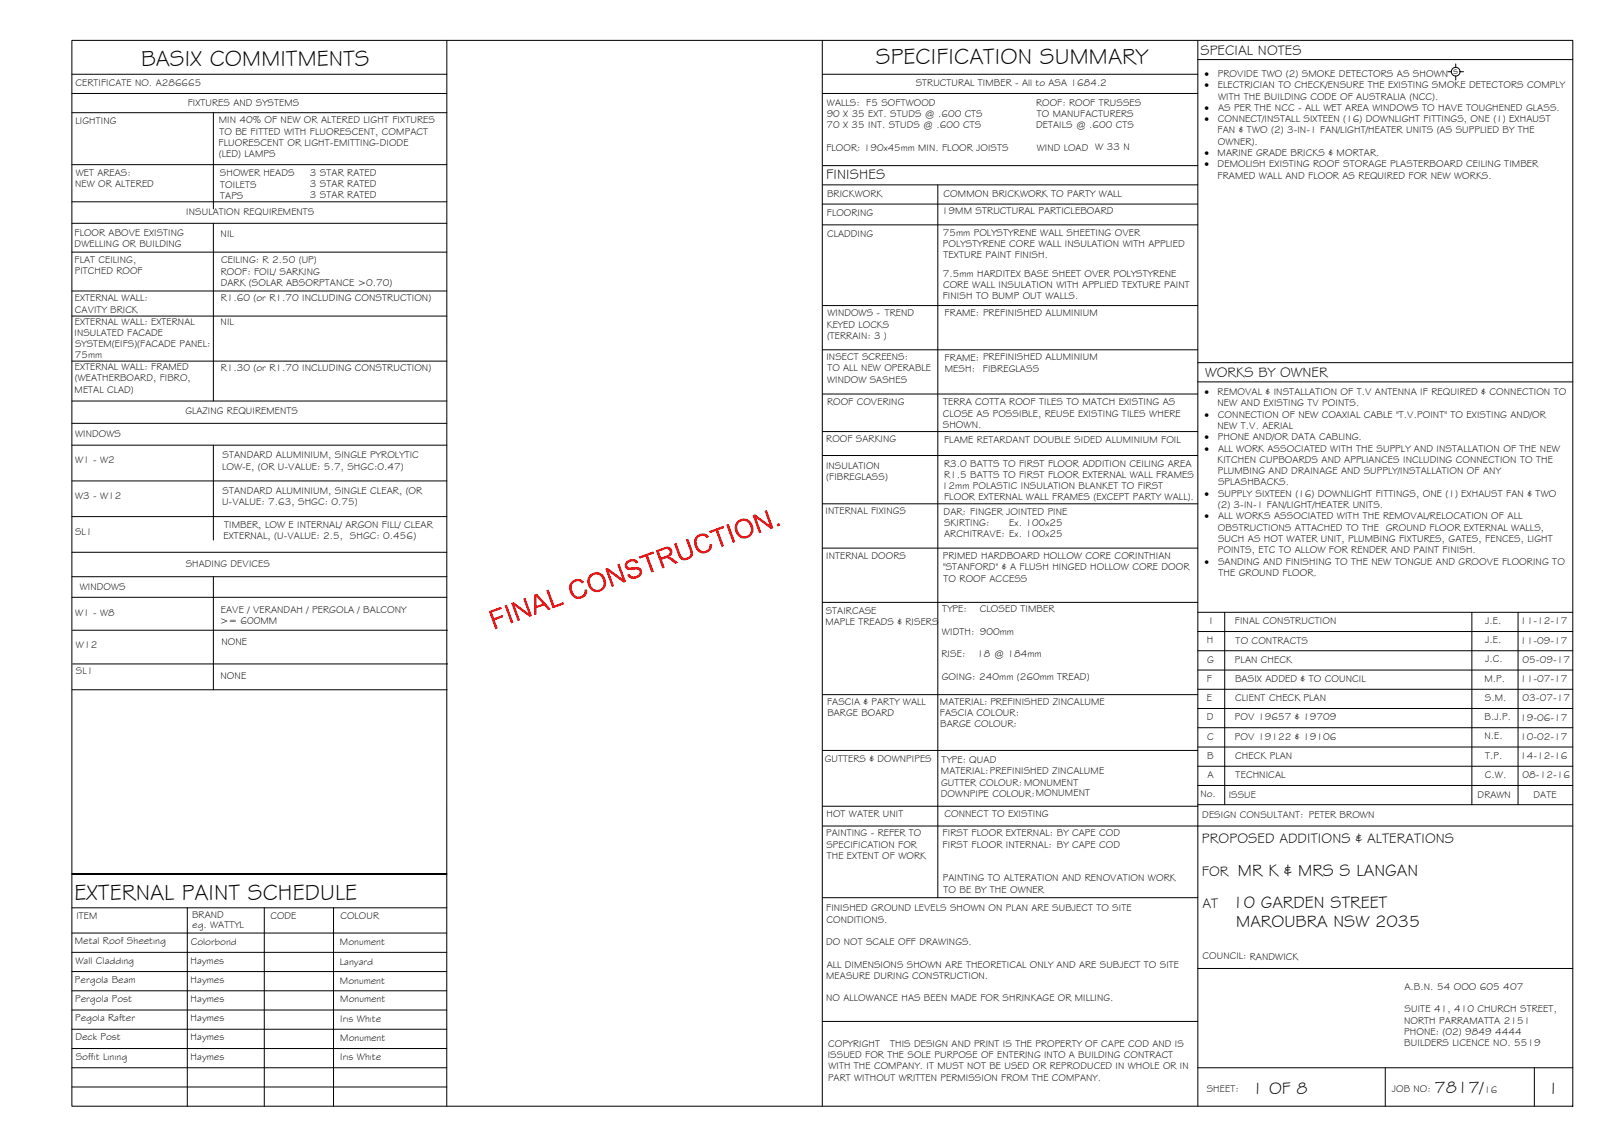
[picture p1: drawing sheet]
<svg xmlns="http://www.w3.org/2000/svg" width="420mm" height="297mm" viewBox="0 0 420 297" stroke-linecap="round" stroke-linejoin="round" font-family="sans-serif">
<defs><g id="words">
<g font-size="5.9">
<text x="36.7" y="17.2">BASIX COMMITMENTS</text>
<text x="227.6" y="16.8">SPECIFICATION SUMMARY</text>
<text x="19.4" y="233.8">EXTERNAL PAINT SCHEDULE</text>
</g>
<g font-size="4.5">
<text x="321.7" y="227.6">MR K &amp; MRS S LANGAN</text>
<text x="320.3" y="235.9">10 GARDEN STREET</text>
<text x="321.2" y="240.9">MAROUBRA NSW 2035</text>
<text x="325.3" y="284.2">1 OF 8</text>
<text x="372.7" y="284.1">7817/</text>
<text x="402.2" y="284.2">1</text>
</g>
<g font-size="3.7">
<text x="311.9" y="14.3">SPECIAL NOTES</text>
<text x="214.7" y="46.6">FINISHES</text>
<text x="313.1" y="98.1">WORKS BY OWNER</text>
<text x="312.3" y="219.2">PROPOSED ADDITIONS &amp; ALTERATIONS</text>
<text x="312.3" y="227.5">FOR</text>
<text x="312.4" y="235.9">AT</text>
</g>
<g font-size="2.6">
<text x="19.6" y="22.5">CERTIFICATE NO. A286665</text>
<text x="237.9" y="22.4">STRUCTURAL TIMBER - All to ASA 1684.2</text>
<text x="313" y="20">·</text>
<text x="313" y="22.9">·</text>
<text x="316.4" y="22.9">ELECTRICIAN TO CHECK/ENSURE THE EXISTING SMOKE DETECTORS COMPLY</text>
<text x="316.4" y="20">PROVIDE TWO (2) SMOKE DETECTORS AS SHOWN</text>
<text x="377.6" y="19.2">s</text>
<text x="48.8" y="27.5">FIXTURES AND SYSTEMS</text>
<text x="214.9" y="27.4">WALLS: F5 SOFTWOOD</text>
<text x="269.2" y="27.4">ROOF: ROOF TRUSSES</text>
<text x="313" y="28.8">·</text>
<text x="316.5" y="28.8">AS PER THE NCC - ALL WET AREA WINDOWS TO HAVE TOUGHENED GLASS.</text>
<text x="316.5" y="25.9">WITH THE BUILDING CODE OF AUSTRALIA (NCC).</text>
<text x="19.6" y="32.2">LIGHTING</text>
<text x="56.8" y="32">MIN 40% OF NEW OR ALTERED LIGHT FIXTURES</text>
<text x="57" y="35">TO BE FITTED WITH FLUORESCENT, COMPACT</text>
<text x="214.8" y="33.3">70 X 35 INT. STUDS @ .600 CTS</text>
<text x="214.8" y="30.4">90 X 35 EXT. STUDS @ .600 CTS</text>
<text x="269.2" y="33.3">DETAILS @ .600 CTS</text>
<text x="269.4" y="30.4">TO MANUFACTURERS</text>
<text x="313" y="31.7">·</text>
<text x="316.4" y="34.7">FAN &amp; TWO (2) 3-IN-1 FAN/LIGHT/HEATER UNITS (AS SUPPLIED BY THE</text>
<text x="316.5" y="31.7">CONNECT/INSTALL SIXTEEN (16) DOWNLIGHT FITTINGS, ONE (1) EXHAUST</text>
<text x="56.8" y="37.9">FLUORESCENT OR LIGHT-EMITTING-DIODE</text>
<text x="56.9" y="40.8">(LED) LAMPS</text>
<text x="214.7" y="39.2">FLOOR: 190x45mm MIN. FLOOR JOISTS</text>
<text x="269.4" y="39.2">WIND LOAD W 33 N</text>
<text x="313" y="40.5">·</text>
<text x="316.4" y="40.5">MARINE GRADE BRICKS &amp; MORTAR.</text>
<text x="316.5" y="37.6">OWNER).</text>
<text x="19.7" y="45.8">WET AREAS:</text>
<text x="57.2" y="45.8">SHOWER HEADS</text>
<text x="80.5" y="45.6">3 STAR RATED</text>
<text x="313" y="43.5">·</text>
<text x="316.4" y="46.4">FRAMED WALL AND FLOOR AS REQUIRED FOR NEW WORKS.</text>
<text x="316.4" y="43.5">DEMOLISH EXISTING ROOF STORAGE PLASTERBOARD CEILING TIMBER</text>
<text x="19.5" y="48.7">NEW OR ALTERED</text>
<text x="57.2" y="48.7">TOILETS</text>
<text x="57.2" y="51.7">TAPS</text>
<text x="80.5" y="48.6">3 STAR RATED</text>
<text x="80.5" y="51.5">3 STAR RATED</text>
<text x="214.9" y="51.2">BRICKWORK</text>
<text x="245.2" y="51.1">COMMON BRICKWORK TO PARTY WALL</text>
<text x="48.4" y="55.9">INSULATION REQUIREMENTS</text>
<text x="214.8" y="56.2">FLOORING</text>
<text x="244.8" y="55.7">19MM STRUCTURAL PARTICLEBOARD</text>
<text x="19.4" y="61.3">FLOOR ABOVE EXISTING</text>
<text x="19.4" y="64.3">DWELLING OR BUILDING</text>
<text x="57.3" y="61.5">NIL</text>
<text x="214.9" y="61.6">CLADDING</text>
<text x="245" y="61.3">75mm POLYSTYRENE WALL SHEETING OVER</text>
<text x="245" y="64.2">POLYSTYRENE CORE WALL INSULATION WITH APPLIED</text>
<text x="19.4" y="68.3">FLAT CEILING,</text>
<text x="19.4" y="71.2">PITCHED ROOF</text>
<text x="57.3" y="71.4">ROOF: FOIL/ SARKING</text>
<text x="57.4" y="68.5">CEILING: R 2.50 (UP)</text>
<text x="245" y="71.9">7.5mm HARDITEX BASE SHEET OVER POLYSTYRENE</text>
<text x="245.2" y="67.2">TEXTURE PAINT FINISH.</text>
<text x="57.3" y="74.4">DARK (SOLAR ABSORPTANCE &gt;0.70)</text>
<text x="244.9" y="77.8">FINISH TO BUMP OUT WALLS.</text>
<text x="245" y="74.9">CORE WALL INSULATION WITH APPLIED TEXTURE PAINT</text>
<text x="19.4" y="78.3">EXTERNAL WALL:</text>
<text x="19.5" y="81.3">CAVITY BRICK</text>
<text x="57.3" y="78.2">R1.60 (or R1.70 INCLUDING CONSTRUCTION)</text>
<text x="215" y="82.2">WINDOWS - TREND</text>
<text x="245.5" y="82.2">FRAME: PREFINISHED ALUMINIUM</text>
<text x="19.4" y="87.3">INSULATED FACADE</text>
<text x="19.4" y="84.3">EXTERNAL WALL: EXTERNAL</text>
<text x="57.3" y="84.5">NIL</text>
<text x="214.8" y="85.1">KEYED LOCKS</text>
<text x="214.9" y="88.1">(TERRAIN: 3 )</text>
<text x="19.4" y="93.1">75mm</text>
<text x="19.5" y="90.2">SYSTEM(EIFS)(FACADE PANEL:</text>
<text x="214.7" y="93.6">INSECT SCREENS:</text>
<text x="245.5" y="93.7">FRAME: PREFINISHED ALUMINIUM</text>
<text x="19.4" y="96.2">EXTERNAL WALL: FRAMED</text>
<text x="19.4" y="99.1">(WEATHERBOARD, FIBRO,</text>
<text x="57.3" y="96.4">R1.30 (or R1.70 INCLUDING CONSTRUCTION)</text>
<text x="214.9" y="99.5">WINDOW SASHES</text>
<text x="215" y="96.5">TO ALL NEW OPERABLE</text>
<text x="245.5" y="96.7">MESH:</text>
<text x="255.4" y="96.6">FIBREGLASS</text>
<text x="19.4" y="102.1">METAL CLAD)</text>
<text x="48.2" y="107.6">GLAZING REQUIREMENTS</text>
<text x="214.9" y="105.1">ROOF COVERING</text>
<text x="245.1" y="105.4">TERRA COTTA ROOF TILES TO MATCH EXISTING AS</text>
<text x="313" y="102.7">·</text>
<text x="316.4" y="102.7">REMOVAL &amp; INSTALLATION OF T.V ANTENNA IF REQUIRED &amp; CONNECTION TO</text>
<text x="316.4" y="105.6">NEW AND EXISTING TV POINTS.</text>
<text x="19.5" y="113.5">WINDOWS</text>
<text x="244.9" y="108.3">CLOSE AS POSSIBLE, REUSE EXISTING TILES WHERE</text>
<text x="245" y="111.2">SHOWN.</text>
<text x="313" y="108.6">·</text>
<text x="316.4" y="111.5">NEW T.V. AERIAL</text>
<text x="316.5" y="108.6">CONNECTION OF NEW COAXIAL CABLE &quot;T.V.POINT&quot; TO EXISTING AND/OR</text>
<text x="57.8" y="119.1">STANDARD ALUMINIUM, SINGLE PYROLYTIC</text>
<text x="214.7" y="114.9">ROOF SARKING</text>
<text x="245.3" y="115">FLAME RETARDANT DOUBLE SIDED ALUMINIUM FOIL</text>
<text x="313" y="114.4">·</text>
<text x="313" y="117.4">·</text>
<text x="316.4" y="114.4">PHONE AND/OR DATA CABLING.</text>
<text x="316.5" y="117.4">ALL WORK ASSOCIATED WITH THE SUPPLY AND INSTALLATION OF THE NEW</text>
<text x="19.5" y="120.4">W1 - W2</text>
<text x="57.7" y="122.1">LOW-E, (OR U-VALUE: 5.7, SHGC:0.47)</text>
<text x="214.6" y="121.9">INSULATION</text>
<text x="214.7" y="124.9">(FIBREGLASS)</text>
<text x="245.3" y="121.2">R3.0 BATTS TO FIRST FLOOR ADDITION CEILING AREA</text>
<text x="245.3" y="124.2">R1.5 BATTS TO FIRST FLOOR EXTERNAL WALL FRAMES</text>
<text x="316.4" y="120.3">KITCHEN CUPBOARDS AND APPLIANCES INCLUDING CONNECTION TO THE</text>
<text x="316.4" y="123.2">PLUMBING AND DRAINAGE AND SUPPLY/INSTALLATION OF ANY</text>
<text x="19.5" y="129.7">W3 - W12</text>
<text x="57.7" y="131.4">U-VALUE: 7.63, SHGC: 0.75)</text>
<text x="57.8" y="128.4">STANDARD ALUMINIUM, SINGLE CLEAR, (OR</text>
<text x="244.8" y="127.1">12mm POLASTIC INSULATION BLANKET TO FIRST</text>
<text x="245.3" y="130">FLOOR EXTERNAL WALL FRAMES (EXCEPT PARTY WALL).</text>
<text x="313" y="129.1">·</text>
<text x="316.5" y="126.2">SPLASHBACKS.</text>
<text x="316.5" y="129.1">SUPPLY SIXTEEN (16) DOWNLIGHT FITTINGS, ONE (1) EXHAUST FAN &amp; TWO</text>
<text x="58.3" y="137.2">TIMBER, LOW E INTERNAL/ ARGON FILL/ CLEAR</text>
<text x="214.5" y="133.6">INTERNAL FIXINGS</text>
<text x="245.2" y="133.7">DAR: FINGER JOINTED PINE</text>
<text x="245.3" y="136.7">SKIRTING:</text>
<text x="262.3" y="136.7">Ex. 100x25</text>
<text x="313" y="135">·</text>
<text x="316.4" y="132.1">(2) 3-IN-1 FAN/LIGHT/HEATER UNITS.</text>
<text x="316.5" y="137.9">OBSTRUCTIONS ATTACHED TO THE GROUND FLOOR EXTERNAL WALLS,</text>
<text x="316.5" y="135">ALL WORKS ASSOCIATED WITH THE REMOVAL/RELOCATION OF ALL</text>
<text x="19.5" y="139">SL1</text>
<text x="58.1" y="140.2">EXTERNAL, (U-VALUE: 2.5, SHGC: 0.456)</text>
<text x="245.3" y="139.6">ARCHITRAVE: Ex. 100x25</text>
<text x="316.4" y="143.8">POINTS, ETC TO ALLOW FOR RENDER AND PAINT FINISH.</text>
<text x="316.5" y="140.9">SUCH AS HOT WATER UNIT, PLUMBING FIXTURES, GATES, FENCES, LIGHT</text>
<text x="48.3" y="147.4">SHADING DEVICES</text>
<text x="214.7" y="145.3">INTERNAL DOORS</text>
<text x="245" y="145.2">PRIMED HARDBOARD HOLLOW CORE CORINTHIAN</text>
<text x="245" y="148.2">&quot;STANFORD&quot; &amp; A FLUSH HINGED HOLLOW CORE DOOR</text>
<text x="313" y="146.7">·</text>
<text x="316.5" y="146.7">SANDING AND FINISHING TO THE NEW TONGUE AND GROOVE FLOORING TO</text>
<text x="316.6" y="149.7">THE GROUND FLOOR.</text>
<text x="20.7" y="153.4">WINDOWS</text>
<text x="245.2" y="151.1">TO ROOF ACCESS</text>
<text x="19.5" y="160">W1 - W8</text>
<text x="57.3" y="159.2">EAVE / VERANDAH / PERGOLA / BALCONY</text>
<text x="214.6" y="159.6">STAIRCASE</text>
<text x="244.8" y="159.1">TYPE:</text>
<text x="254.6" y="159.1">CLOSED TIMBER</text>
<text x="57.2" y="162.1">&gt;= 600MM</text>
<text x="57.5" y="167.7">NONE</text>
<text x="214.5" y="162.5">MAPLE TREADS &amp; RISERS</text>
<text x="244.8" y="165">WIDTH: 900mm</text>
<text x="313.6" y="167.2">H</text>
<text x="314.3" y="162.2">I</text>
<text x="320.9" y="162.2">FINAL CONSTRUCTION</text>
<text x="321.1" y="167.2">TO CONTRACTS</text>
<text x="385.9" y="167.1">J.E.</text>
<text x="385.9" y="162.2">J.E.</text>
<text x="395" y="167.3">11-09-17</text>
<text x="395" y="162.3">11-12-17</text>
<text x="19.7" y="168.5">W12</text>
<text x="244.6" y="170.8">RISE:</text>
<text x="253.9" y="170.8">18 @ 184mm</text>
<text x="313.7" y="172.2">G</text>
<text x="320.9" y="172.2">PLAN CHECK</text>
<text x="385.9" y="172.1">J.C.</text>
<text x="395.6" y="172.3">05-09-17</text>
<text x="19.7" y="175.3">SL1</text>
<text x="57.3" y="176.4">NONE</text>
<text x="244.7" y="176.7">GOING: 240mm (260mm TREAD)</text>
<text x="313.6" y="177.2">F</text>
<text x="320.9" y="177.2">BASIX ADDED &amp; TO COUNCIL</text>
<text x="385.7" y="177.1">M.P.</text>
<text x="395" y="177.3">11-07-17</text>
<text x="214.9" y="183.1">FASCIA &amp; PARTY WALL</text>
<text x="244.2" y="183.2">MATERIAL: PREFINISHED ZINCALUME</text>
<text x="313.6" y="182.2">E</text>
<text x="321" y="182.2">CLIENT CHECK PLAN</text>
<text x="385.8" y="182.2">S.M.</text>
<text x="395.6" y="182.3">03-07-17</text>
<text x="215" y="186.1">BARGE BOARD</text>
<text x="244.2" y="186.1">FASCIA COLOUR:</text>
<text x="244.3" y="189">BARGE COLOUR:</text>
<text x="313.6" y="187.2">D</text>
<text x="320.9" y="187.2">POV 19657 &amp; 19709</text>
<text x="385.8" y="187.1">B.J.P.</text>
<text x="395" y="187.3">19-06-17</text>
<text x="313.7" y="197.2">B</text>
<text x="313.7" y="192.2">C</text>
<text x="320.9" y="192.2">POV 19122 &amp; 19106</text>
<text x="321" y="197.2">CHECK PLAN</text>
<text x="385.7" y="192.1">N.E.</text>
<text x="385.9" y="197.1">T.P.</text>
<text x="395" y="197.3">14-12-16</text>
<text x="395" y="192.3">10-02-17</text>
<text x="214.3" y="198.1">GUTTERS &amp; DOWNPIPES</text>
<text x="244.5" y="201.2">MATERIAL:PREFINISHED ZINCALUME</text>
<text x="244.7" y="198.3">TYPE: QUAD</text>
<text x="313.7" y="202.2">A</text>
<text x="321.1" y="202.2">TECHNICAL</text>
<text x="385.8" y="202.2">C.W.</text>
<text x="395.6" y="202.3">08-12-16</text>
<text x="244.5" y="207.1">DOWNPIPE COLOUR:MONUMENT</text>
<text x="244.5" y="204.1">GUTTER COLOUR: MONUMENT</text>
<text x="311.9" y="207.1">No.</text>
<text x="319.3" y="207.3">ISSUE</text>
<text x="383.9" y="207.5">DRAWN</text>
<text x="398.5" y="207.4">DATE</text>
<text x="214.8" y="212.2">HOT WATER UNIT</text>
<text x="245.4" y="212.4">CONNECT TO EXISTING</text>
<text x="312.4" y="212.6">DESIGN CONSULTANT: PETER BROWN</text>
<text x="214.7" y="217.3">PAINTING - REFER TO</text>
<text x="214.7" y="220.3">SPECIFICATION FOR</text>
<text x="244.9" y="217.3">FIRST FLOOR EXTERNAL: BY CAPE COD</text>
<text x="244.9" y="220.3">FIRST FLOOR INTERNAL: BY CAPE COD</text>
<text x="214.8" y="223.2">THE EXTENT OF WORK</text>
<text x="245" y="229">PAINTING TO ALTERATION AND RENOVATION WORK</text>
<text x="245.1" y="232">TO BE BY THE OWNER</text>
<text x="19.8" y="238.9">ITEM</text>
<text x="49.9" y="238.6">BRAND</text>
<text x="70.3" y="238.9">CODE</text>
<text x="88.5" y="238.8">COLOUR</text>
<text x="214.7" y="236.8">FINISHED GROUND LEVELS SHOWN ON PLAN ARE SUBJECT TO SITE</text>
<text x="214.8" y="239.7">CONDITIONS.</text>
<text x="19.5" y="245.4">Metal Roof Sheeting</text>
<text x="49.6" y="245.5">Colorbond</text>
<text x="50" y="241.1">eg. WATTYL</text>
<text x="88.3" y="245.7">Monument</text>
<text x="214.7" y="245.6">DO NOT SCALE OFF DRAWINGS.</text>
<text x="19.6" y="250.5">Wall Cladding</text>
<text x="49.5" y="250.6">Haymes</text>
<text x="88.3" y="250.7">Lanyard</text>
<text x="214.8" y="251.5">ALL DIMENSIONS SHOWN ARE THEORETICAL ONLY AND ARE SUBJECT TO SITE</text>
<text x="312.5" y="249.3">COUNCIL: RANDWICK</text>
<text x="19.5" y="255.6">Pergola Beam</text>
<text x="49.5" y="255.6">Haymes</text>
<text x="88.3" y="255.7">Monument</text>
<text x="214.7" y="254.4">MEASURE DURING CONSTRUCTION.</text>
<text x="364.9" y="257.3">A.B.N. 54 OOO 605 407</text>
<text x="19.5" y="260.3">Pergola Post</text>
<text x="49.5" y="260.4">Haymes</text>
<text x="88.4" y="260.5">Monument</text>
<text x="214.7" y="260.3">NO ALLOWANCE HAS BEEN MADE FOR SHRINKAGE OR MILLING.</text>
<text x="364.9" y="263.1">SUITE 41, 410 CHURCH STREET,</text>
<text x="19.5" y="265.4">Pegola Rafter</text>
<text x="49.5" y="265.4">Haymes</text>
<text x="88.4" y="265.5">Iris White</text>
<text x="364.8" y="266">NORTH PARRAMATTA 2151</text>
<text x="364.9" y="269">PHONE: (02) 9849 4444</text>
<text x="19.6" y="270.3">Deck Post</text>
<text x="19.7" y="275.4">Soffit Lining</text>
<text x="49.5" y="275.4">Haymes</text>
<text x="49.5" y="270.4">Haymes</text>
<text x="88.4" y="275.5">Iris White</text>
<text x="88.4" y="270.5">Monument</text>
<text x="215.1" y="274.9">ISSUED FOR THE SOLE PURPOSE OF ENTERING INTO A BUILDING CONTRACT</text>
<text x="215.2" y="272">COPYRIGHT</text>
<text x="231.3" y="272">THIS DESIGN AND PRINT IS THE PROPERTY OF CAPE COD AND IS</text>
<text x="364.9" y="271.9">BUILDERS LICENCE NO. 5519</text>
<text x="215.2" y="280.8">PART WITHOUT WRITTEN PERMISSION FROM THE COMPANY.</text>
<text x="215.3" y="277.9">WITH THE COMPANY. IT MUST NOT BE USED OR REPRODUCED IN WHOLE OR IN</text>
<text x="313.6" y="283.8">SHEET:</text>
<text x="361.7" y="283.9">JOB NO:</text>
<text x="385.6" y="284.1">16</text>
</g>
</g></defs>
<!-- layer: BORDER -->
<g fill="none" stroke="#000" stroke-width=".26">
<path d="M18.7 10.5h390v277h-390zM116.1 10.5v277M213.7 19.3h97.5M213.7 10.5v277M311.2 15.5h97.5M311.2 10.5v277M213.7 24.3h97.5M213.7 53h97.5M213.7 58.4h97.5M213.8 48h97.4M213.8 43h97.4M243.7 48v185.3"/>
<path d="M213.7 79.4h97.5M213.7 90.9h97.5M311.2 94.2h97.5M311.2 99.2h97.5M213.7 112.2h97.5M213.7 102.4h97.5M213.7 118.4h97.5M213.7 130.9h97.5M213.7 142.4h97.5M213.7 156.5h97.5M311.2 159.1h97.5M318.2 159.1v50"/>
<path d="M382.4 159.1v50M394.4 159.1v50M311.2 179.1h97.5M311.2 174.1h97.5M311.2 169.1h97.5M311.2 164.1h97.5M213.7 195h97.5M213.7 180.5h97.5M311.2 199.1h97.5M311.2 194.1h97.5M311.2 189.1h97.5M311.2 184.1h97.5"/>
<path d="M213.7 209.5h97.5M213.7 214.7h195M311.2 204.1h97.5M311.2 209.1h97.5M18.7 235.9h97.4M48.7 235.9v51.6M68.7 235.9v51.6M86.7 235.9v51.6M116.1 227.1h-97.4h97.4M213.7 233.3h97.5M18.7 242.5h97.4M18.7 247.5h97.4"/>
<path d="M18.7 252.5h97.4M18.7 257.5h97.4M311.2 251.7h97.5M18.7 277.5h97.4M18.7 262.5h97.4M18.7 267.5h97.4M18.7 272.5h97.4M213.7 265.4h97.5M311.2 277.5h97.5M359.9 277.5v10M398.7 277.5v10M18.7 282.5h97.4"/>
</g>
<!-- layer: BASIX -->
<g fill="none" stroke="#000" stroke-width=".26">
<path d="M18.7 19.3h97.4M18.7 24.3h97.4M18.7 29.3h97.4M55.4 29.3v25M18.7 42.8h97.4M18.7 52.4h97.4M18.7 58h97.4M55.4 58v46.2M18.7 65.5h97.4M18.7 75.6h97.4M18.7 93.8h97.4M18.7 82.1h97.4"/>
<path d="M18.7 110h97.4M18.7 115.7h97.4M18.7 104.2h97.4M55.4 115.7v24.6M18.7 125h97.4M18.7 134.3h97.4M18.7 149.9h97.4M18.7 155.2h97.4M18.7 143.5h97.4M55.4 149.9v29.4M18.7 179.3h97.5M18.8 163.8h97.5"/>
<path d="M18.9 172.5h97.4"/>
</g>
<!-- layer: SERVICES -->
<g fill="none" stroke="#000" stroke-width=".26">
<path d="M376.2 18.6h.9M378.3 16.6v.9M378.3 19.8v1M379.4 18.6h.9"/>
<circle cx="378.2" cy="18.6" r="1.13"/>
</g>
<!-- layer: Stamp - Final Construction -->
<g fill="#f00">
<path d="M127 158.8l3.2-1.1 .2 .6-2.6 .9 .6 1.4 2.2-.8 .2 .6-2.2 .8 .7 2.1-.6 .2z"/>
<path d="M131.1 157.3l.6-.2 1.7 4.7-.6 .2z"/>
<path d="M132.8 156.7l.7-.2 3.8 2.8-1.4-3.7 .6-.2 1.7 4.7-.6 .2-3.8-2.8 1.3 3.7-.6 .2z"/>
<path d="M141.9 153.4l.6-.2 1.5 4.1 2.4-.8 .2 .5-3 1.1z"/>
<path d="M148.4 151.2l.7-.5 .9-.3 1 .2 .5 .4 .3 .3-.6 .4-.9-.7-1.1 .3-.6 .7v.9l.5 1.4 .4 .5 .7 .2 1.1-.3 .5-.7 .1-.8h.7l-.1 .8-.5 1-.7 .4-.8 .2-1-.1-.7-.5-.6-.8-.3-1.2v-.9z"/>
<path d="M157.3 147.8l.6-.2 3.8 2.8-1.3-3.7 .6-.2 1.7 4.7-.7 .2-3.8-2.8 1.4 3.7-.6 .2z"/>
<path d="M162.6 146.1l1-.7 1-.1 .7 .2 .6 .7-.6 .3-.5-.5-.6-.1-1 .4a.73 .73 0 0 0 0 1 .73 .73 0 0 0 1 .1l1.3-.1 .9 .3 .4 .9-.3 1.1-.9 .6-1 .2-.7-.1-.5-.3-.5-.6 .6-.3 .5 .6 1 .1 1-.6 .2-.6-.2-.4-.4-.2-1.9 .1-.8-.1-.5-.9z"/>
<path d="M166 144.6l3.7-1.3 .2 .5-1.5 .6 1.5 4.2-.6 .2-1.5-4.2-1.6 .6z"/>
<path d="M175.1 141.3l.7-.2 1.4 3.5 .5 .4 .7-.1 .8-.5 .2-.5-1.2-3.7 .6-.2 1.2 3.4v.8l-.2 .5-.6 .5-.8 .3-.7 .1-.8-.3-.6-.9z"/>
<path d="M181 139.2l.7-.4 1.1-.2 .7 .2 .6 .5 .1 .2-.5 .3-.8-.6-1.2 .3-.5 .5-.2 .9 .6 1.7 1 .6 1.2-.3 .4-.5 .1-1h.7l-.1 1-.5 .8-.8 .5-1.1 .1-.8-.3-.7-.6-.5-1.1-.2-1.1 .2-.8z"/>
<path d="M184.2 138l3.8-1.3 .2 .5-1.6 .6 1.5 4.1-.6 .2-1.5-4.1-1.5 .6z"/>
<path d="M188.7 136.4l.6-.2 1.7 4.7-.6 .2z"/>
<path d="M195.5 133.9l.7-.2 3.8 2.8-1.3-3.7 .5-.3 1.8 4.7-.7 .3-3.8-2.8 1.4 3.7-.6 .2z"/>
<path d="M201.8 136.2l.7-.3 .2 .7-.6 .2z"/>
<path d="M138.8 154.5l.7-.2 3.6 4-.7 .3-1-1.3-2 .7v1.7l-.6 .2zM139.3 154.9l.1 2.6 1.6-.6z"/>
<path d="M153.1 149.6l.6-.6 1.1-.3h.6l1.1 .5 .6 .7 .4 1.3-.1 .9-.5 1-.7 .5-1.1 .3-.8-.2-.8-.5-.6-.8-.3-1 .1-.9zM153.8 149.7l-.4 .6-.1 .8 .5 1.5 1.2 .7 1.1-.3 .5-.5 .2-.6v-.9l-.5-1-.5-.5-.7-.2z"/>
<path d="M170.4 143.1l2.6-1 .9 .1 .6 .6 .2 .7-.3 .7-.6 .5 .9 .3 1.6 1.2-.8 .3-2-1.4-.8 .1-.7 .3 .7 2-.6 .2zM171.2 143.3l.6 1.6 1.9-.8 .3-.6-.2-.6-.5-.2z"/>
<path d="M191.5 135.6l.6-.5 1.1-.3 .9 .1 .9 .6 .6 1 .2 1-.2 1-.5 .8-.9 .5-1 .1-.7-.1-.7-.5-.6-.9-.3-1.2 .1-.8zM192.1 135.8l-.5 1v.7l.5 1.2 1.1 .7 1.3-.4 .5-.6 .1-.5-.1-.9-.3-.8-.5-.5-.7-.3h-.6z"/>
</g>
<use href="#words"/>
</svg>
